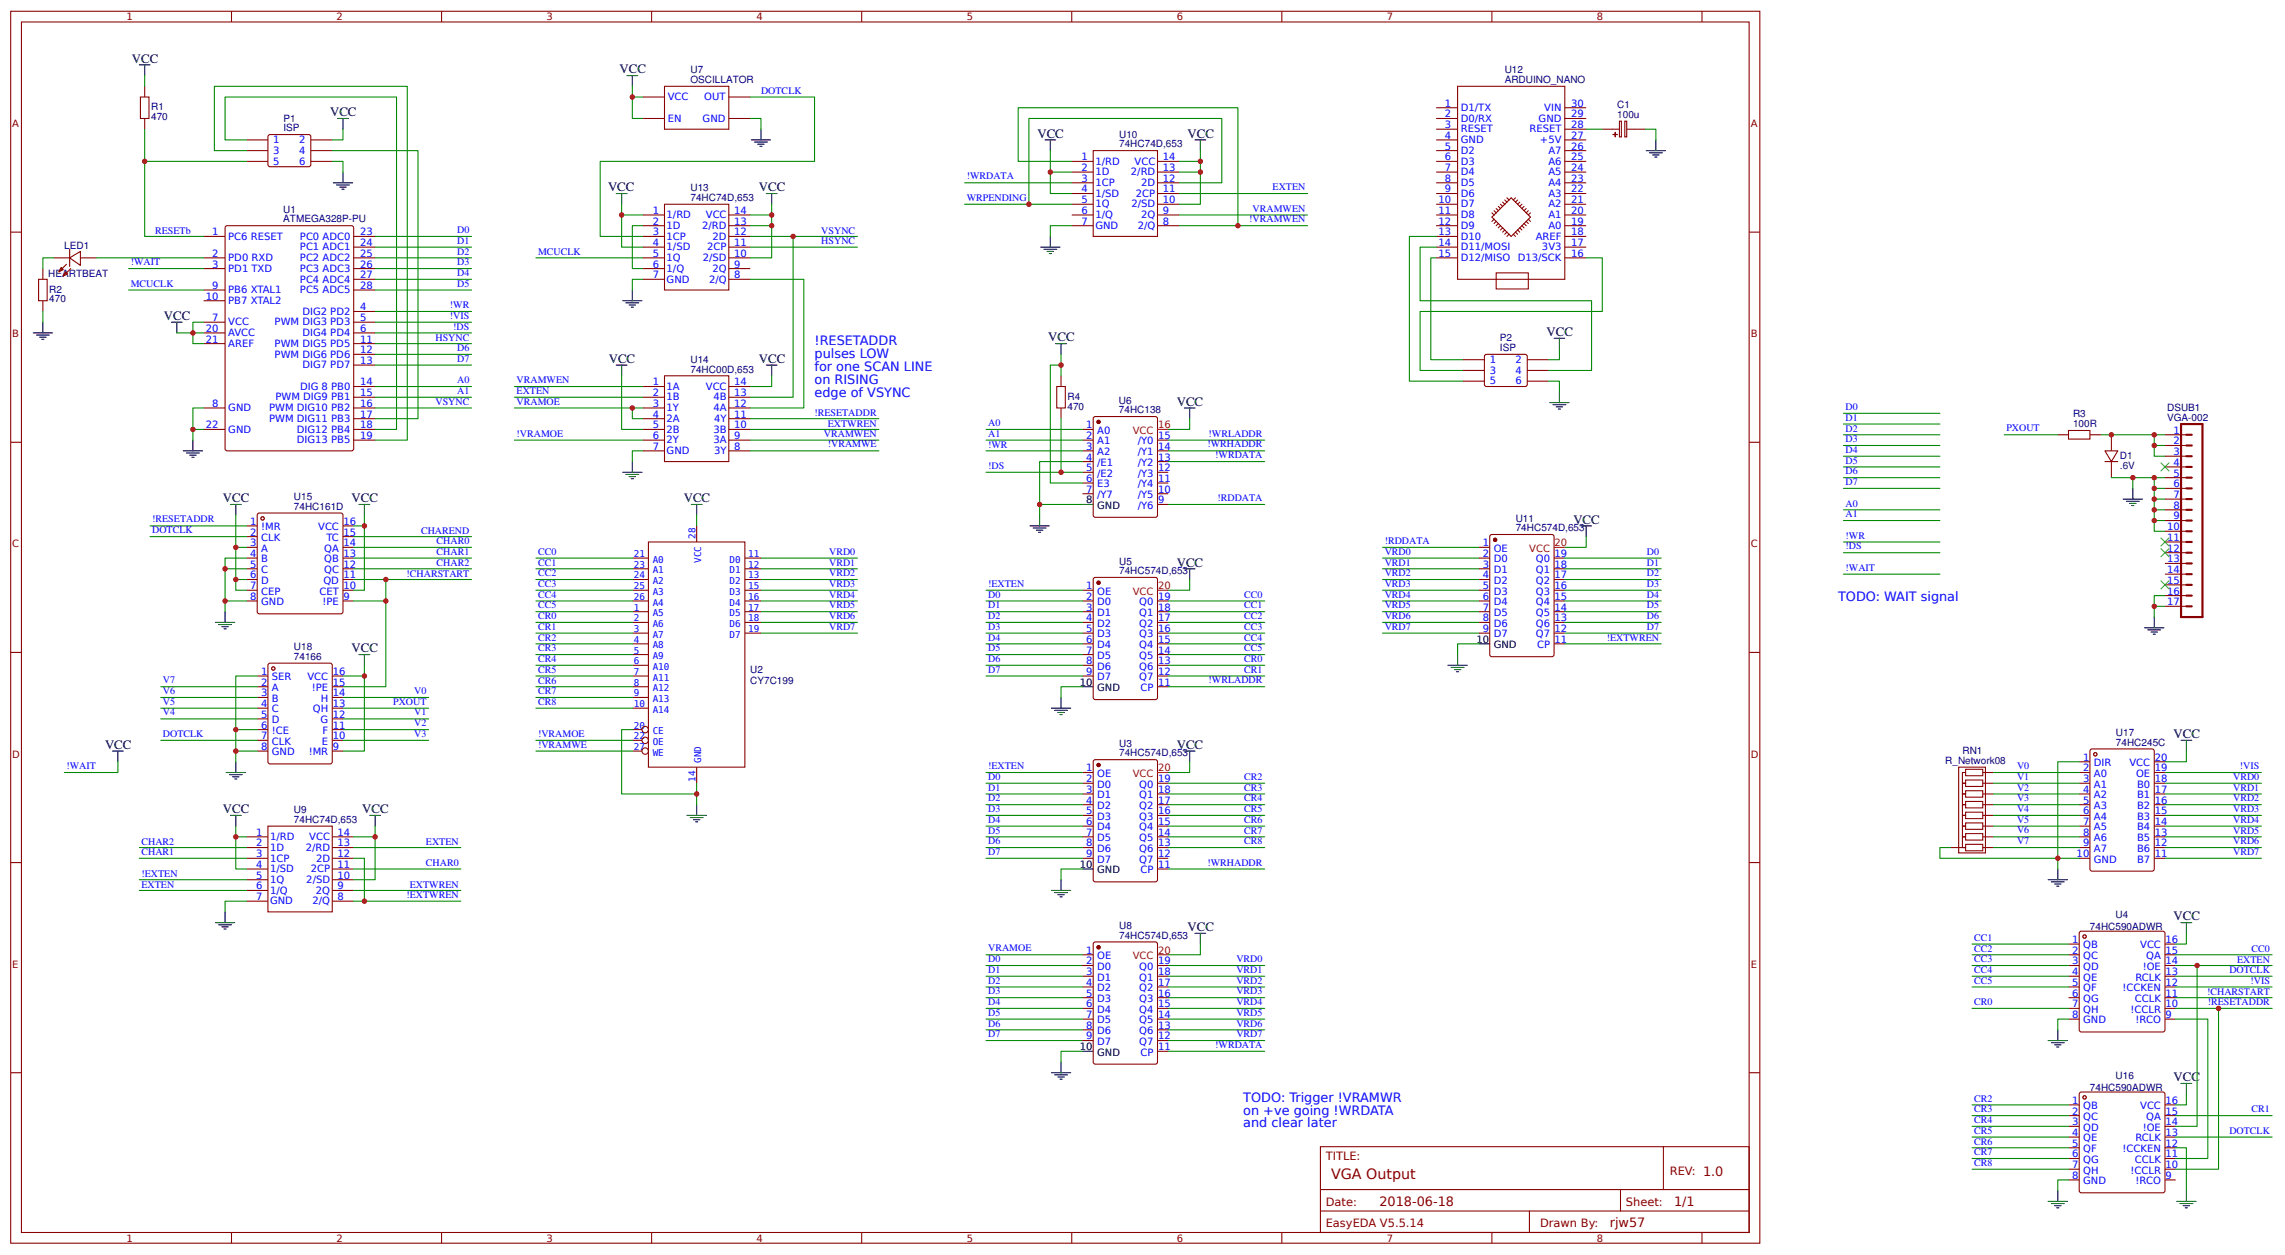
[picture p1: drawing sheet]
<svg xmlns="http://www.w3.org/2000/svg" width="564mm" height="310mm" viewBox="0 0 564 310" stroke-linecap="round" stroke-linejoin="round" font-family="sans-serif">
<defs><g id="words">
<text font-size="3.5" fill="#800" x="328.6" y="290.9">VGA Output</text>
<g font-size="3.2">
<text x="32.5" y="15.5">VCC</text>
<text x="152.9" y="18.1">VCC</text>
<text x="81.5" y="28.7">VCC</text>
<text x="256.1" y="34">VCC</text>
<text x="293.2" y="34">VCC</text>
<text x="150.1" y="47.2">VCC</text>
<text x="187.3" y="47.2">VCC</text>
<text x="40.5" y="79">VCC</text>
<text x="381.8" y="82.9">VCC</text>
<text x="150.3" y="89.6">VCC</text>
<text x="187.3" y="89.6">VCC</text>
<text x="258.8" y="84.3">VCC</text>
<text x="290.5" y="100.1">VCC</text>
<text x="55" y="124">VCC</text>
<text x="86.8" y="124">VCC</text>
<text x="168.8" y="124">VCC</text>
<text x="388.4" y="129.2">VCC</text>
<text x="290.5" y="139.8">VCC</text>
<text x="86.8" y="161">VCC</text>
<text x="25.9" y="184.8">VCC</text>
<text x="290.5" y="184.8">VCC</text>
<text x="536.6" y="182.2">VCC</text>
<text x="55" y="200.7">VCC</text>
<text x="89.4" y="200.7">VCC</text>
<text x="536.6" y="227.1">VCC</text>
<text x="293.2" y="229.8">VCC</text>
<text x="536.6" y="266.8">VCC</text>
</g>
<g font-size="3.2" fill="#00f">
<text x="201.1" y="85.2">!RESETADDR</text>
<text x="201.1" y="88.4">pulses LOW</text>
<text x="201.1" y="91.5">for one SCAN LINE</text>
<text x="201.1" y="94.7">on RISING</text>
<text x="201.1" y="97.9">edge of VSYNC</text>
<text x="453.8" y="148.3">TODO: WAIT signal</text>
<text x="306.9" y="271.9">TODO: Trigger !VRAMWR</text>
<text x="306.9" y="275">on +ve going !WRDATA</text>
<text x="306.9" y="278.2">and clear later</text>
</g>
<g font-size="3.2" fill="#800">
<text x="340.5" y="297.5">2018-06-18</text>
<text x="413.3" y="297.5">1/1</text>
<text x="397.4" y="302.8">rjw57</text>
</g>
<g font-size="2.8" fill="#800">
<text x="327.3" y="286.1">TITLE:</text>
<text x="412.2" y="289.9">REV: 1.0</text>
<text x="327.3" y="297.5">Date:</text>
<text x="401.4" y="297.5">Sheet:</text>
<text x="327.3" y="302.8">EasyEDA V5.5.14</text>
<text x="380.2" y="302.8">Drawn By:</text>
</g>
<g font-size="2.5" fill="#800">
<text x="31.2" y="5">1</text>
<text x="83.1" y="5">2</text>
<text x="134.9" y="5">3</text>
<text x="186.8" y="5">4</text>
<text x="238.7" y="5">5</text>
<text x="290.5" y="5">6</text>
<text x="342.4" y="5">7</text>
<text x="394.2" y="5">8</text>
<text x="3" y="31.4">A</text>
<text x="432.2" y="31.4">A</text>
<text x="3" y="83.2">B</text>
<text x="432.2" y="83.2">B</text>
<text x="3" y="135.1">C</text>
<text x="432.2" y="135.1">C</text>
<text x="3" y="186.9">D</text>
<text x="432.2" y="186.9">D</text>
<text x="3" y="238.8">E</text>
<text x="432.2" y="238.8">E</text>
<text x="31.2" y="306.4">1</text>
<text x="83.1" y="306.4">2</text>
<text x="134.9" y="306.4">3</text>
<text x="186.8" y="306.4">4</text>
<text x="238.7" y="306.4">5</text>
<text x="290.5" y="306.4">6</text>
<text x="342.4" y="306.4">7</text>
<text x="394.2" y="306.4">8</text>
</g>
<g font-size="2.5" fill="#000080">
<text x="170.5" y="20.5">OSCILLATOR</text>
<text x="170.5" y="18.1">U7</text>
<text x="371.5" y="20.5">ARDUINO_NANO</text>
<text x="371.5" y="18.1">U12</text>
<text x="37.3" y="29.7">470</text>
<text x="37.3" y="27.3">R1</text>
<text x="399.3" y="29.1">100u</text>
<text x="399.3" y="26.7">C1</text>
<text x="70" y="32.4">ISP</text>
<text x="70" y="30">P1</text>
<text x="276.3" y="34">U10</text>
<text x="276.3" y="36.4">74HC74D,653</text>
<text x="170.5" y="47.2">U13</text>
<text x="69.9" y="52.5">U1</text>
<text x="170.5" y="49.6">74HC74D,653</text>
<text x="69.9" y="54.9">ATMEGA328P-PU</text>
<text x="15.9" y="61.6">LED1</text>
<text x="11.9" y="68.4">HEARTBEAT</text>
<text x="12.2" y="74.6">470</text>
<text x="12.2" y="72.2">R2</text>
<text x="170.5" y="89.5">U14</text>
<text x="370.3" y="86.7">ISP</text>
<text x="370.3" y="84.3">P2</text>
<text x="170.5" y="91.9">74HC00D,653</text>
<text x="263.5" y="101.1">470</text>
<text x="263.5" y="98.7">R4</text>
<text x="276.2" y="102">74HC138</text>
<text x="276.2" y="99.6">U6</text>
<text x="535" y="101.5">DSUB1</text>
<text x="511.8" y="105.4">100R</text>
<text x="511.8" y="103">R3</text>
<text x="535" y="103.8">VGA-002</text>
<text x="523.3" y="113.2">D1</text>
<text x="523.3" y="115.7">.6V</text>
<text x="72.6" y="125.8">74HC161D</text>
<text x="72.6" y="123.4">U15</text>
<text x="374.2" y="131.1">74HC574D,653</text>
<text x="374.2" y="128.7">U11</text>
<text x="276.3" y="141.7">74HC574D,653</text>
<text x="276.3" y="139.3">U5</text>
<text x="72.6" y="160.4">U18</text>
<text x="72.6" y="162.9">74166</text>
<text x="185.2" y="166.1">U2</text>
<text x="185.2" y="168.7">CY7C199</text>
<text x="276.3" y="184.3">U3</text>
<text x="522.4" y="184">74HC245C</text>
<text x="522.4" y="181.6">U17</text>
<text x="276.3" y="186.7">74HC574D,653</text>
<text x="480.2" y="188.6">R_Network08</text>
<text x="484.5" y="186.1">RN1</text>
<text x="72.6" y="203.1">74HC74D,653</text>
<text x="72.6" y="200.7">U9</text>
<text x="522.3" y="226.6">U4</text>
<text x="276.3" y="231.6">74HC574D,653</text>
<text x="276.3" y="229.3">U8</text>
<text x="515.9" y="229.6">74HC590ADWR</text>
<text x="515.9" y="269.3">74HC590ADWR</text>
<text x="522.3" y="266.3">U16</text>
</g>
<g font-size="2.5" fill="#00f">
<text x="187.9" y="23.3">DOTCLK</text>
<text x="164.8" y="24.7">VCC</text>
<text x="173.9" y="24.7">OUT</text>
<text x="356.7" y="29">2</text>
<text x="356.7" y="26.3">1</text>
<text x="360.6" y="27.4">D1/TX</text>
<text x="381.2" y="27.4">VIN</text>
<text x="387.9" y="26.3">30</text>
<text x="387.9" y="29">29</text>
<text x="67.5" y="35.3">1</text>
<text x="73.8" y="35.3">2</text>
<text x="164.8" y="30">EN</text>
<text x="173.5" y="30">GND</text>
<text x="356.7" y="34.3">4</text>
<text x="356.7" y="31.6">3</text>
<text x="360.6" y="35.3">GND</text>
<text x="360.6" y="32.7">RESET</text>
<text x="360.6" y="30">D0/RX</text>
<text x="377.6" y="32.7">RESET</text>
<text x="379.8" y="30">GND</text>
<text x="380.2" y="35.3">+5V</text>
<text x="387.9" y="31.6">28</text>
<text x="387.9" y="34.3">27</text>
<text x="67.5" y="38">3</text>
<text x="67.5" y="40.6">5</text>
<text x="73.8" y="38">4</text>
<text x="73.8" y="40.6">6</text>
<text x="267" y="39.6">1</text>
<text x="270.4" y="40.6">1/RD</text>
<text x="280.1" y="40.6">VCC</text>
<text x="287.1" y="39.6">14</text>
<text x="356.7" y="39.6">6</text>
<text x="356.7" y="36.9">5</text>
<text x="360.6" y="40.6">D3</text>
<text x="360.6" y="38">D2</text>
<text x="382.2" y="38">A7</text>
<text x="382.2" y="40.6">A6</text>
<text x="387.9" y="36.9">26</text>
<text x="387.9" y="39.6">25</text>
<text x="238.7" y="44.3">!WRDATA</text>
<text x="267" y="42.2">2</text>
<text x="267" y="44.8">3</text>
<text x="267" y="47.5">4</text>
<text x="270.4" y="43.3">1D</text>
<text x="270.4" y="45.9">1CP</text>
<text x="279.2" y="43.3">2/RD</text>
<text x="281.7" y="45.9">2D</text>
<text x="287.1" y="47.5">11</text>
<text x="287.1" y="44.8">12</text>
<text x="287.1" y="42.2">13</text>
<text x="314.2" y="46.9">EXTEN</text>
<text x="356.7" y="47.5">9</text>
<text x="356.7" y="44.8">8</text>
<text x="356.7" y="42.2">7</text>
<text x="360.6" y="45.9">D5</text>
<text x="360.6" y="43.3">D4</text>
<text x="382.2" y="43.3">A5</text>
<text x="382.2" y="45.9">A4</text>
<text x="387.9" y="42.2">24</text>
<text x="387.9" y="44.8">23</text>
<text x="387.9" y="47.5">22</text>
<text x="161.1" y="52.8">1</text>
<text x="164.6" y="53.8">1/RD</text>
<text x="174.2" y="53.8">VCC</text>
<text x="181.2" y="52.8">14</text>
<text x="238.7" y="49.6">WRPENDING</text>
<text x="267" y="50.1">5</text>
<text x="267" y="52.8">6</text>
<text x="270.4" y="48.6">1/SD</text>
<text x="270.4" y="51.2">1Q</text>
<text x="270.4" y="53.8">1/Q</text>
<text x="279.3" y="51.2">2/SD</text>
<text x="280.4" y="48.6">2CP</text>
<text x="281.7" y="53.8">2Q</text>
<text x="287.1" y="52.8">9</text>
<text x="287.1" y="50.1">10</text>
<text x="309.2" y="52.2">VRAMWEN</text>
<text x="355.1" y="52.8">11</text>
<text x="355.1" y="50.1">10</text>
<text x="360.6" y="53.8">D8</text>
<text x="360.6" y="51.2">D7</text>
<text x="360.6" y="48.6">D6</text>
<text x="382.2" y="48.6">A3</text>
<text x="382.2" y="51.2">A2</text>
<text x="382.2" y="53.8">A1</text>
<text x="387.9" y="50.1">21</text>
<text x="387.9" y="52.8">20</text>
<text x="38.3" y="57.7">RESETb</text>
<text x="52.4" y="58.1">1</text>
<text x="56.4" y="59.1">PC6 RESET</text>
<text x="74.1" y="59.1">PC0 ADC0</text>
<text x="88.9" y="58.1">23</text>
<text x="112.9" y="57.5">D0</text>
<text x="161.1" y="55.4">2</text>
<text x="161.1" y="58.1">3</text>
<text x="164.6" y="56.5">1D</text>
<text x="164.6" y="59.1">1CP</text>
<text x="173.4" y="56.5">2/RD</text>
<text x="175.9" y="59.1">2D</text>
<text x="181.2" y="58.1">12</text>
<text x="181.2" y="55.4">13</text>
<text x="202.8" y="57.6">VSYNC</text>
<text x="267" y="55.4">7</text>
<text x="270.4" y="56.5">GND</text>
<text x="280.9" y="56.5">2/Q</text>
<text x="287.1" y="55.4">8</text>
<text x="308.4" y="54.8">!VRAMWEN</text>
<text x="355.1" y="58.1">13</text>
<text x="355.1" y="55.4">12</text>
<text x="360.6" y="59.1">D10</text>
<text x="360.6" y="56.5">D9</text>
<text x="379.1" y="59.1">AREF</text>
<text x="382.2" y="56.5">A0</text>
<text x="387.9" y="55.4">19</text>
<text x="387.9" y="58.1">18</text>
<text x="32.3" y="65.4">!WAIT</text>
<text x="52.4" y="63.4">2</text>
<text x="56.4" y="64.4">PD0 RXD</text>
<text x="74.1" y="61.8">PC1 ADC1</text>
<text x="74.1" y="64.4">PC2 ADC2</text>
<text x="88.9" y="60.7">24</text>
<text x="88.9" y="63.4">25</text>
<text x="112.9" y="60.2">D1</text>
<text x="112.9" y="62.8">D2</text>
<text x="112.9" y="65.5">D3</text>
<text x="132.8" y="63">MCUCLK</text>
<text x="161.1" y="60.7">4</text>
<text x="161.1" y="63.4">5</text>
<text x="164.6" y="61.8">1/SD</text>
<text x="164.6" y="64.4">1Q</text>
<text x="173.5" y="64.4">2/SD</text>
<text x="174.6" y="61.8">2CP</text>
<text x="181.2" y="63.4">10</text>
<text x="181.2" y="60.7">11</text>
<text x="202.8" y="60.3">HSYNC</text>
<text x="355.1" y="60.7">14</text>
<text x="355.1" y="63.4">15</text>
<text x="360.6" y="61.8">D11/MOSI</text>
<text x="360.6" y="64.4">D12/MISO</text>
<text x="374.7" y="64.4">D13/SCK</text>
<text x="380.7" y="61.8">3V3</text>
<text x="387.9" y="60.7">17</text>
<text x="387.9" y="63.4">16</text>
<text x="32.3" y="70.9">MCUCLK</text>
<text x="52.4" y="66">3</text>
<text x="52.4" y="71.3">9</text>
<text x="56.4" y="67.1">PD1 TXD</text>
<text x="74.1" y="67.1">PC3 ADC3</text>
<text x="74.1" y="69.7">PC4 ADC4</text>
<text x="88.9" y="66">26</text>
<text x="88.9" y="68.7">27</text>
<text x="88.9" y="71.3">28</text>
<text x="112.9" y="68.1">D4</text>
<text x="112.9" y="70.8">D5</text>
<text x="161.1" y="66">6</text>
<text x="161.1" y="68.7">7</text>
<text x="164.6" y="67.1">1/Q</text>
<text x="164.6" y="69.7">GND</text>
<text x="175" y="69.7">2/Q</text>
<text x="175.9" y="67.1">2Q</text>
<text x="181.2" y="68.7">8</text>
<text x="181.2" y="66">9</text>
<text x="50.8" y="74">10</text>
<text x="56.4" y="72.4">PB6 XTAL1</text>
<text x="56.4" y="75">PB7 XTAL2</text>
<text x="74.1" y="72.4">PC5 ADC5</text>
<text x="74.7" y="77.7">DIG2 PD2</text>
<text x="88.9" y="76.6">4</text>
<text x="111.1" y="76.1">!WR</text>
<text x="50.8" y="81.9">20</text>
<text x="52.4" y="79.2">7</text>
<text x="56.4" y="80.3">VCC</text>
<text x="56.4" y="82.9">AVCC</text>
<text x="67.8" y="80.3">PWM DIG3 PD3</text>
<text x="74.7" y="82.9">DIG4 PD4</text>
<text x="88.9" y="79.2">5</text>
<text x="88.9" y="81.9">6</text>
<text x="111.1" y="78.7">!VIS</text>
<text x="111.9" y="81.4">!DS</text>
<text x="50.8" y="84.5">21</text>
<text x="56.4" y="85.6">AREF</text>
<text x="67.8" y="85.6">PWM DIG5 PD5</text>
<text x="67.8" y="88.2">PWM DIG6 PD6</text>
<text x="88.9" y="84.5">11</text>
<text x="88.9" y="87.2">12</text>
<text x="88.9" y="89.8">13</text>
<text x="107.5" y="84.1">HSYNC</text>
<text x="112.9" y="86.7">D6</text>
<text x="112.9" y="89.3">D7</text>
<text x="367.8" y="89.6">1</text>
<text x="374.1" y="89.6">2</text>
<text x="74.7" y="90.9">DIG7 PD7</text>
<text x="88.9" y="95.1">14</text>
<text x="112.9" y="94.6">A0</text>
<text x="127.5" y="94.5">VRAMWEN</text>
<text x="161.1" y="95.1">1</text>
<text x="181.2" y="95.1">14</text>
<text x="367.8" y="92.2">3</text>
<text x="367.8" y="94.9">5</text>
<text x="374.1" y="92.2">4</text>
<text x="374.1" y="94.9">6</text>
<text x="52.4" y="100.4">8</text>
<text x="56.4" y="101.5">GND</text>
<text x="66.4" y="101.5">PWM DIG10 PB2</text>
<text x="68" y="98.8">PWM DIG9 PB1</text>
<text x="74.1" y="96.2">DIG 8 PB0</text>
<text x="88.9" y="97.8">15</text>
<text x="88.9" y="100.4">16</text>
<text x="107.5" y="100">VSYNC</text>
<text x="112.9" y="97.2">A1</text>
<text x="127.5" y="97.2">EXTEN</text>
<text x="127.5" y="99.8">VRAMOE</text>
<text x="161.1" y="97.8">2</text>
<text x="161.1" y="100.4">3</text>
<text x="164.6" y="96.2">1A</text>
<text x="164.6" y="98.8">1B</text>
<text x="164.6" y="101.5">1Y</text>
<text x="174.2" y="96.2">VCC</text>
<text x="176.1" y="98.8">4B</text>
<text x="176.1" y="101.5">4A</text>
<text x="181.2" y="100.4">12</text>
<text x="181.2" y="97.8">13</text>
<text x="455.6" y="101.2">D0</text>
<text x="50.8" y="105.7">22</text>
<text x="56.4" y="106.8">GND</text>
<text x="66.4" y="104.1">PWM DIG11 PB3</text>
<text x="73.3" y="106.8">DIG12 PB4</text>
<text x="88.9" y="103.1">17</text>
<text x="88.9" y="105.7">18</text>
<text x="127.5" y="107.8">!VRAMOE</text>
<text x="161.1" y="103.1">4</text>
<text x="161.1" y="105.7">5</text>
<text x="164.6" y="104.1">2A</text>
<text x="164.6" y="106.8">2B</text>
<text x="176.1" y="106.8">3B</text>
<text x="176.3" y="104.1">4Y</text>
<text x="181.2" y="105.7">10</text>
<text x="181.2" y="103.1">11</text>
<text x="201" y="102.7">!RESETADDR</text>
<text x="203.4" y="107.8">VRAMWEN</text>
<text x="204.4" y="105.2">EXTWREN</text>
<text x="243.9" y="105.2">A0</text>
<text x="243.9" y="107.8">A1</text>
<text x="268.2" y="105.7">1</text>
<text x="270.9" y="107">A0</text>
<text x="298.4" y="107.8">!WRLADDR</text>
<text x="455.6" y="103.8">D1</text>
<text x="455.6" y="106.5">D2</text>
<text x="495.3" y="106.4">PXOUT</text>
<text x="536.6" y="107">1</text>
<text x="73.3" y="109.4">DIG13 PB5</text>
<text x="88.9" y="108.3">19</text>
<text x="161.1" y="108.3">6</text>
<text x="161.1" y="111">7</text>
<text x="164.6" y="109.4">2Y</text>
<text x="164.6" y="112.1">GND</text>
<text x="176.1" y="109.4">3A</text>
<text x="176.3" y="112.1">3Y</text>
<text x="181.2" y="111">8</text>
<text x="181.2" y="108.3">9</text>
<text x="204.4" y="110.4">!VRAMWE</text>
<text x="243.9" y="110.5">!WR</text>
<text x="268.2" y="108.3">2</text>
<text x="268.2" y="111">3</text>
<text x="268.2" y="113.6">4</text>
<text x="270.9" y="109.7">A1</text>
<text x="270.9" y="112.3">A2</text>
<text x="280.9" y="112.3">/Y1</text>
<text x="280.9" y="109.7">/Y0</text>
<text x="285.9" y="113.6">13</text>
<text x="285.9" y="111">14</text>
<text x="285.9" y="108.3">15</text>
<text x="298.1" y="110.4">!WRHADDR</text>
<text x="300" y="113.1">!WRDATA</text>
<text x="455.6" y="109.1">D3</text>
<text x="455.6" y="111.8">D4</text>
<text x="536.6" y="109.7">2</text>
<text x="536.6" y="112.3">3</text>
<text x="243.9" y="115.7">!DS</text>
<text x="268.2" y="116.3">5</text>
<text x="268.2" y="118.9">6</text>
<text x="270.9" y="115">/E1</text>
<text x="270.9" y="117.6">/E2</text>
<text x="280.9" y="117.6">/Y3</text>
<text x="280.9" y="115">/Y2</text>
<text x="285.9" y="118.9">11</text>
<text x="285.9" y="116.3">12</text>
<text x="455.6" y="114.4">D5</text>
<text x="455.6" y="117.1">D6</text>
<text x="455.6" y="119.7">D7</text>
<text x="536.6" y="115">4</text>
<text x="536.6" y="117.6">5</text>
<text x="268.2" y="121.6">7</text>
<text x="270.9" y="120.3">E3</text>
<text x="270.9" y="122.9">/Y7</text>
<text x="280.9" y="125.5">/Y6</text>
<text x="280.9" y="122.9">/Y5</text>
<text x="280.9" y="120.3">/Y4</text>
<text x="285.9" y="124.2">9</text>
<text x="285.9" y="121.6">10</text>
<text x="300.6" y="123.6">!RDDATA</text>
<text x="455.6" y="125">A0</text>
<text x="536.6" y="120.3">6</text>
<text x="536.6" y="122.9">7</text>
<text x="536.6" y="125.5">8</text>
<text x="37.6" y="128.9">!RESETADDR</text>
<text x="37.6" y="131.6">DOTCLK</text>
<text x="61.8" y="129.5">1</text>
<text x="64.5" y="130.8">!MR</text>
<text x="78.5" y="130.8">VCC</text>
<text x="84.8" y="129.5">16</text>
<text x="103.9" y="131.7">CHAREND</text>
<text x="455.6" y="127.7">A1</text>
<text x="535" y="130.8">10</text>
<text x="536.6" y="128.2">9</text>
<text x="61.8" y="132.2">2</text>
<text x="61.8" y="134.8">3</text>
<text x="61.8" y="137.5">4</text>
<text x="64.5" y="133.5">CLK</text>
<text x="64.5" y="136.1">A</text>
<text x="80.1" y="136.1">QA</text>
<text x="80.6" y="133.5">TC</text>
<text x="84.8" y="137.5">13</text>
<text x="84.8" y="134.8">14</text>
<text x="84.8" y="132.2">15</text>
<text x="107.8" y="137">CHAR1</text>
<text x="107.8" y="134.4">CHAR0</text>
<text x="132.8" y="136.9">CC0</text>
<text x="204.7" y="136.9">VRD0</text>
<text x="341.8" y="134.2">!RDDATA</text>
<text x="341.8" y="136.9">VRD0</text>
<text x="366.1" y="134.8">1</text>
<text x="366.1" y="137.5">2</text>
<text x="368.7" y="136.1">OE</text>
<text x="383.8" y="137.5">19</text>
<text x="406.6" y="136.9">D0</text>
<text x="455.6" y="133">!WR</text>
<text x="455.6" y="135.6">!DS</text>
<text x="535" y="133.5">11</text>
<text x="535" y="136.1">12</text>
<text x="61.8" y="140.1">5</text>
<text x="61.8" y="142.7">6</text>
<text x="64.5" y="138.8">B</text>
<text x="64.5" y="141.4">C</text>
<text x="80" y="141.4">QC</text>
<text x="80.1" y="138.8">QB</text>
<text x="84.8" y="142.7">11</text>
<text x="84.8" y="140.1">12</text>
<text x="100.4" y="142.3">!CHARSTART</text>
<text x="107.8" y="139.6">CHAR2</text>
<text x="132.8" y="139.6">CC1</text>
<text x="132.8" y="142.2">CC2</text>
<text x="204.7" y="139.6">VRD1</text>
<text x="204.7" y="142.2">VRD2</text>
<text x="341.8" y="139.6">VRD1</text>
<text x="341.8" y="142.2">VRD2</text>
<text x="366.1" y="140.1">3</text>
<text x="366.1" y="142.7">4</text>
<text x="368.7" y="138.8">D0</text>
<text x="368.7" y="141.4">D1</text>
<text x="379.2" y="141.4">Q1</text>
<text x="379.2" y="138.8">Q0</text>
<text x="383.8" y="142.7">17</text>
<text x="383.8" y="140.1">18</text>
<text x="406.6" y="139.6">D1</text>
<text x="406.6" y="142.2">D2</text>
<text x="455.6" y="140.9">!WAIT</text>
<text x="535" y="138.8">13</text>
<text x="535" y="141.4">14</text>
<text x="61.8" y="145.4">7</text>
<text x="61.8" y="148">8</text>
<text x="64.5" y="144.1">D</text>
<text x="64.5" y="146.7">CEP</text>
<text x="64.5" y="149.4">GND</text>
<text x="78.9" y="146.7">CET</text>
<text x="79.6" y="149.4">!PE</text>
<text x="79.8" y="144.1">QD</text>
<text x="84.8" y="148">9</text>
<text x="84.8" y="145.4">10</text>
<text x="132.8" y="144.9">CC3</text>
<text x="132.8" y="147.5">CC4</text>
<text x="204.7" y="144.9">VRD3</text>
<text x="204.7" y="147.5">VRD4</text>
<text x="243.9" y="144.8">!EXTEN</text>
<text x="243.9" y="147.5">D0</text>
<text x="268.2" y="145.4">1</text>
<text x="268.2" y="148">2</text>
<text x="270.9" y="146.7">OE</text>
<text x="270.9" y="149.4">D0</text>
<text x="281.3" y="149.4">Q0</text>
<text x="285.9" y="148">19</text>
<text x="307.1" y="147.5">CC0</text>
<text x="341.8" y="144.9">VRD3</text>
<text x="341.8" y="147.5">VRD4</text>
<text x="366.1" y="145.4">5</text>
<text x="366.1" y="148">6</text>
<text x="368.7" y="144.1">D2</text>
<text x="368.7" y="146.7">D3</text>
<text x="368.7" y="149.4">D4</text>
<text x="379.2" y="149.4">Q4</text>
<text x="379.2" y="146.7">Q3</text>
<text x="379.2" y="144.1">Q2</text>
<text x="383.8" y="148">15</text>
<text x="383.8" y="145.4">16</text>
<text x="406.6" y="144.9">D3</text>
<text x="406.6" y="147.5">D4</text>
<text x="535" y="144.1">15</text>
<text x="535" y="146.7">16</text>
<text x="535" y="149.4">17</text>
<text x="132.8" y="150.2">CC5</text>
<text x="132.8" y="152.8">CR0</text>
<text x="132.8" y="155.4">CR1</text>
<text x="204.7" y="150.2">VRD5</text>
<text x="204.7" y="152.8">VRD6</text>
<text x="204.7" y="155.4">VRD7</text>
<text x="243.9" y="150.2">D1</text>
<text x="243.9" y="152.8">D2</text>
<text x="243.9" y="155.4">D3</text>
<text x="268.2" y="150.7">3</text>
<text x="268.2" y="153.3">4</text>
<text x="268.2" y="156">5</text>
<text x="270.9" y="152">D1</text>
<text x="270.9" y="154.6">D2</text>
<text x="281.3" y="154.6">Q2</text>
<text x="281.3" y="152">Q1</text>
<text x="285.9" y="156">16</text>
<text x="285.9" y="153.3">17</text>
<text x="285.9" y="150.7">18</text>
<text x="307.1" y="150.2">CC1</text>
<text x="307.1" y="152.8">CC2</text>
<text x="307.1" y="155.4">CC3</text>
<text x="341.8" y="150.2">VRD5</text>
<text x="341.8" y="152.8">VRD6</text>
<text x="341.8" y="155.4">VRD7</text>
<text x="366.1" y="150.7">7</text>
<text x="366.1" y="153.3">8</text>
<text x="366.1" y="156">9</text>
<text x="368.7" y="152">D5</text>
<text x="368.7" y="154.6">D6</text>
<text x="379.2" y="154.6">Q6</text>
<text x="379.2" y="152">Q5</text>
<text x="383.8" y="156">12</text>
<text x="383.8" y="153.3">13</text>
<text x="383.8" y="150.7">14</text>
<text x="406.6" y="150.2">D5</text>
<text x="406.6" y="152.8">D6</text>
<text x="406.6" y="155.4">D7</text>
<text x="132.8" y="158.1">CR2</text>
<text x="132.8" y="160.7">CR3</text>
<text x="243.9" y="158.1">D4</text>
<text x="243.9" y="160.7">D5</text>
<text x="268.2" y="158.6">6</text>
<text x="268.2" y="161.3">7</text>
<text x="270.9" y="157.3">D3</text>
<text x="270.9" y="159.9">D4</text>
<text x="281.3" y="159.9">Q4</text>
<text x="281.3" y="157.3">Q3</text>
<text x="285.9" y="161.3">14</text>
<text x="285.9" y="158.6">15</text>
<text x="307.1" y="158.1">CC4</text>
<text x="307.1" y="160.7">CC5</text>
<text x="368.7" y="157.3">D7</text>
<text x="379.2" y="157.3">Q7</text>
<text x="379.4" y="159.9">CP</text>
<text x="383.8" y="158.6">11</text>
<text x="396.7" y="158.2">!EXTWREN</text>
<text x="64.4" y="166.6">1</text>
<text x="67.1" y="167.9">SER</text>
<text x="75.9" y="167.9">VCC</text>
<text x="82.2" y="166.6">16</text>
<text x="132.8" y="163.4">CR4</text>
<text x="132.8" y="166">CR5</text>
<text x="243.9" y="163.4">D6</text>
<text x="243.9" y="166">D7</text>
<text x="268.2" y="163.9">8</text>
<text x="268.2" y="166.6">9</text>
<text x="270.9" y="162.6">D5</text>
<text x="270.9" y="165.2">D6</text>
<text x="270.9" y="167.9">D7</text>
<text x="281.3" y="167.9">Q7</text>
<text x="281.3" y="165.2">Q6</text>
<text x="281.3" y="162.6">Q5</text>
<text x="285.9" y="166.6">12</text>
<text x="285.9" y="163.9">13</text>
<text x="307.1" y="166">CR1</text>
<text x="307.1" y="163.4">CR0</text>
<text x="40.2" y="173.9">V5</text>
<text x="40.2" y="171.3">V6</text>
<text x="40.2" y="168.6">V7</text>
<text x="64.4" y="169.2">2</text>
<text x="64.4" y="171.8">3</text>
<text x="67.1" y="170.5">A</text>
<text x="67.1" y="173.2">B</text>
<text x="77" y="170.5">!PE</text>
<text x="79.2" y="173.2">H</text>
<text x="82.2" y="171.8">14</text>
<text x="82.2" y="169.2">15</text>
<text x="97.1" y="173.9">PXOUT</text>
<text x="102.3" y="171.3">V0</text>
<text x="132.8" y="168.7">CR6</text>
<text x="132.8" y="171.3">CR7</text>
<text x="132.8" y="174">CR8</text>
<text x="281.6" y="170.5">CP</text>
<text x="285.9" y="169.2">11</text>
<text x="298.4" y="168.6">!WRLADDR</text>
<text x="40.2" y="176.6">V4</text>
<text x="64.4" y="174.5">4</text>
<text x="64.4" y="177.1">5</text>
<text x="64.4" y="179.8">6</text>
<text x="67.1" y="175.8">C</text>
<text x="67.1" y="178.5">D</text>
<text x="77.2" y="175.8">QH</text>
<text x="79.1" y="178.5">G</text>
<text x="82.2" y="179.8">11</text>
<text x="82.2" y="177.1">12</text>
<text x="82.2" y="174.5">13</text>
<text x="102.3" y="176.6">V1</text>
<text x="102.3" y="179.2">V2</text>
<text x="40.2" y="181.8">DOTCLK</text>
<text x="64.4" y="182.4">7</text>
<text x="64.4" y="185.1">8</text>
<text x="67.1" y="181.1">!CE</text>
<text x="67.1" y="183.8">CLK</text>
<text x="79.5" y="183.8">E</text>
<text x="79.6" y="181.1">F</text>
<text x="82.2" y="185.1">9</text>
<text x="82.2" y="182.4">10</text>
<text x="102.3" y="181.8">V3</text>
<text x="132.8" y="181.8">!VRAMOE</text>
<text x="132.8" y="184.5">!VRAMWE</text>
<text x="16.4" y="189.8">!WAIT</text>
<text x="67.1" y="186.4">GND</text>
<text x="76.2" y="186.4">!MR</text>
<text x="243.9" y="189.8">!EXTEN</text>
<text x="268.2" y="190.4">1</text>
<text x="270.9" y="191.7">OE</text>
<text x="497.9" y="189.8">V0</text>
<text x="514.2" y="187.7">1</text>
<text x="514.2" y="190.4">2</text>
<text x="516.9" y="189">DIR</text>
<text x="516.9" y="191.7">A0</text>
<text x="525.7" y="189">VCC</text>
<text x="527.3" y="191.7">OE</text>
<text x="531.9" y="187.7">20</text>
<text x="531.9" y="190.4">19</text>
<text x="552.9" y="189.8">!VIS</text>
<text x="243.9" y="192.5">D0</text>
<text x="243.9" y="195.1">D1</text>
<text x="243.9" y="197.8">D2</text>
<text x="268.2" y="193">2</text>
<text x="268.2" y="195.7">3</text>
<text x="270.9" y="194.3">D0</text>
<text x="270.9" y="197">D1</text>
<text x="281.3" y="197">Q1</text>
<text x="281.3" y="194.3">Q0</text>
<text x="285.9" y="195.7">18</text>
<text x="285.9" y="193">19</text>
<text x="307.1" y="192.5">CR2</text>
<text x="307.1" y="195.1">CR3</text>
<text x="307.1" y="197.8">CR4</text>
<text x="497.9" y="192.4">V1</text>
<text x="497.9" y="195.1">V2</text>
<text x="497.9" y="197.7">V3</text>
<text x="514.2" y="193">3</text>
<text x="514.2" y="195.7">4</text>
<text x="516.9" y="194.3">A1</text>
<text x="516.9" y="197">A2</text>
<text x="527.6" y="197">B1</text>
<text x="527.6" y="194.3">B0</text>
<text x="531.9" y="195.7">17</text>
<text x="531.9" y="193">18</text>
<text x="551.3" y="195.1">VRD1</text>
<text x="551.3" y="197.8">VRD2</text>
<text x="551.3" y="192.5">VRD0</text>
<text x="243.9" y="200.4">D3</text>
<text x="243.9" y="203.1">D4</text>
<text x="268.2" y="198.3">4</text>
<text x="268.2" y="201">5</text>
<text x="268.2" y="203.6">6</text>
<text x="270.9" y="199.6">D2</text>
<text x="270.9" y="202.3">D3</text>
<text x="281.3" y="202.3">Q3</text>
<text x="281.3" y="199.6">Q2</text>
<text x="285.9" y="203.6">15</text>
<text x="285.9" y="201">16</text>
<text x="285.9" y="198.3">17</text>
<text x="307.1" y="200.4">CR5</text>
<text x="307.1" y="203.1">CR6</text>
<text x="497.9" y="200.4">V4</text>
<text x="497.9" y="203">V5</text>
<text x="514.2" y="198.3">5</text>
<text x="514.2" y="201">6</text>
<text x="514.2" y="203.6">7</text>
<text x="516.9" y="199.6">A3</text>
<text x="516.9" y="202.3">A4</text>
<text x="527.6" y="202.3">B3</text>
<text x="527.6" y="199.6">B2</text>
<text x="531.9" y="203.6">14</text>
<text x="531.9" y="201">15</text>
<text x="531.9" y="198.3">16</text>
<text x="551.3" y="200.4">VRD3</text>
<text x="551.3" y="203.1">VRD4</text>
<text x="34.9" y="208.4">CHAR2</text>
<text x="63.3" y="206.2">1</text>
<text x="63.3" y="208.9">2</text>
<text x="66.7" y="207.3">1/RD</text>
<text x="66.7" y="209.9">1D</text>
<text x="75.5" y="209.9">2/RD</text>
<text x="76.4" y="207.3">VCC</text>
<text x="83.3" y="208.9">13</text>
<text x="83.3" y="206.2">14</text>
<text x="105.1" y="208.4">EXTEN</text>
<text x="243.9" y="205.7">D5</text>
<text x="243.9" y="208.4">D6</text>
<text x="268.2" y="206.2">7</text>
<text x="268.2" y="208.9">8</text>
<text x="270.9" y="204.9">D4</text>
<text x="270.9" y="207.6">D5</text>
<text x="281.3" y="207.6">Q5</text>
<text x="281.3" y="204.9">Q4</text>
<text x="285.9" y="208.9">13</text>
<text x="285.9" y="206.2">14</text>
<text x="307.1" y="205.7">CR7</text>
<text x="307.1" y="208.4">CR8</text>
<text x="497.9" y="205.7">V6</text>
<text x="497.9" y="208.3">V7</text>
<text x="514.2" y="206.2">8</text>
<text x="514.2" y="208.9">9</text>
<text x="516.9" y="204.9">A5</text>
<text x="516.9" y="207.6">A6</text>
<text x="527.6" y="207.6">B5</text>
<text x="527.6" y="204.9">B4</text>
<text x="531.9" y="208.9">12</text>
<text x="531.9" y="206.2">13</text>
<text x="551.3" y="205.7">VRD5</text>
<text x="551.3" y="208.4">VRD6</text>
<text x="34.9" y="211.1">CHAR1</text>
<text x="63.3" y="211.5">3</text>
<text x="63.3" y="214.2">4</text>
<text x="66.7" y="212.6">1CP</text>
<text x="66.7" y="215.2">1/SD</text>
<text x="76.7" y="215.2">2CP</text>
<text x="78" y="212.6">2D</text>
<text x="83.3" y="214.2">11</text>
<text x="83.3" y="211.5">12</text>
<text x="105.1" y="213.7">CHAR0</text>
<text x="243.9" y="211">D7</text>
<text x="268.2" y="211.5">9</text>
<text x="270.9" y="210.2">D6</text>
<text x="270.9" y="212.9">D7</text>
<text x="281.3" y="212.9">Q7</text>
<text x="281.3" y="210.2">Q6</text>
<text x="281.6" y="215.5">CP</text>
<text x="285.9" y="214.2">11</text>
<text x="285.9" y="211.5">12</text>
<text x="298.1" y="213.6">!WRHADDR</text>
<text x="512.7" y="211.5">10</text>
<text x="516.9" y="210.2">A7</text>
<text x="516.9" y="212.9">GND</text>
<text x="527.6" y="212.9">B7</text>
<text x="527.6" y="210.2">B6</text>
<text x="531.9" y="211.5">11</text>
<text x="551.3" y="211">VRD7</text>
<text x="34.9" y="216.4">!EXTEN</text>
<text x="34.9" y="219">EXTEN</text>
<text x="63.3" y="216.8">5</text>
<text x="63.3" y="219.5">6</text>
<text x="66.7" y="217.9">1Q</text>
<text x="66.7" y="220.5">1/Q</text>
<text x="75.6" y="217.9">2/SD</text>
<text x="78" y="220.5">2Q</text>
<text x="83.3" y="219.5">9</text>
<text x="83.3" y="216.8">10</text>
<text x="100.3" y="221.7">!EXTWREN</text>
<text x="101.2" y="219">EXTWREN</text>
<text x="63.3" y="222.1">7</text>
<text x="66.7" y="223.2">GND</text>
<text x="77.1" y="223.2">2/Q</text>
<text x="83.3" y="222.1">8</text>
<text x="487.4" y="232.2">CC1</text>
<text x="511.6" y="232.7">1</text>
<text x="534.6" y="232.7">16</text>
<text x="243.9" y="237.5">D0</text>
<text x="243.9" y="234.8">VRAMOE</text>
<text x="268.2" y="235.3">1</text>
<text x="268.2" y="238">2</text>
<text x="270.9" y="236.7">OE</text>
<text x="270.9" y="239.3">D0</text>
<text x="281.3" y="239.3">Q0</text>
<text x="285.9" y="238">19</text>
<text x="305.2" y="237.5">VRD0</text>
<text x="487.4" y="234.8">CC2</text>
<text x="487.4" y="237.5">CC3</text>
<text x="511.6" y="235.3">2</text>
<text x="511.6" y="238">3</text>
<text x="514.3" y="234">QB</text>
<text x="514.3" y="236.7">QC</text>
<text x="514.3" y="239.3">QD</text>
<text x="528.3" y="234">VCC</text>
<text x="529" y="239.3">!OE</text>
<text x="529.8" y="236.7">QA</text>
<text x="534.6" y="238">14</text>
<text x="534.6" y="235.3">15</text>
<text x="552.3" y="237.5">EXTEN</text>
<text x="555.9" y="234.8">CC0</text>
<text x="243.9" y="240.1">D1</text>
<text x="243.9" y="242.8">D2</text>
<text x="243.9" y="245.4">D3</text>
<text x="268.2" y="240.6">3</text>
<text x="268.2" y="243.3">4</text>
<text x="268.2" y="245.9">5</text>
<text x="270.9" y="242">D1</text>
<text x="270.9" y="244.6">D2</text>
<text x="281.3" y="244.6">Q2</text>
<text x="281.3" y="242">Q1</text>
<text x="285.9" y="245.9">16</text>
<text x="285.9" y="243.3">17</text>
<text x="285.9" y="240.6">18</text>
<text x="305.2" y="240.1">VRD1</text>
<text x="305.2" y="242.8">VRD2</text>
<text x="305.2" y="245.4">VRD3</text>
<text x="487.4" y="240.1">CC4</text>
<text x="487.4" y="242.8">CC5</text>
<text x="511.6" y="240.6">4</text>
<text x="511.6" y="243.3">5</text>
<text x="511.6" y="245.9">6</text>
<text x="514.3" y="242">QE</text>
<text x="514.3" y="244.6">QF</text>
<text x="524" y="244.6">!CCKEN</text>
<text x="527.2" y="242">RCLK</text>
<text x="534.6" y="245.9">11</text>
<text x="534.6" y="243.3">12</text>
<text x="534.6" y="240.6">13</text>
<text x="544.9" y="245.5">!CHARSTART</text>
<text x="550.4" y="240.1">DOTCLK</text>
<text x="555.6" y="242.7">!VIS</text>
<text x="243.9" y="248">D4</text>
<text x="243.9" y="250.7">D5</text>
<text x="268.2" y="248.6">6</text>
<text x="268.2" y="251.2">7</text>
<text x="270.9" y="247.3">D3</text>
<text x="270.9" y="249.9">D4</text>
<text x="281.3" y="249.9">Q4</text>
<text x="281.3" y="247.3">Q3</text>
<text x="285.9" y="251.2">14</text>
<text x="285.9" y="248.6">15</text>
<text x="305.2" y="248">VRD4</text>
<text x="305.2" y="250.7">VRD5</text>
<text x="487.4" y="248">CR0</text>
<text x="511.6" y="248.6">7</text>
<text x="511.6" y="251.2">8</text>
<text x="514.3" y="247.3">QG</text>
<text x="514.3" y="249.9">QH</text>
<text x="525.9" y="249.9">!CCLR</text>
<text x="527" y="247.3">CCLK</text>
<text x="534.6" y="251.2">9</text>
<text x="534.6" y="248.6">10</text>
<text x="545" y="248">!RESETADDR</text>
<text x="243.9" y="253.3">D6</text>
<text x="243.9" y="256">D7</text>
<text x="268.2" y="253.9">8</text>
<text x="268.2" y="256.5">9</text>
<text x="270.9" y="252.5">D5</text>
<text x="270.9" y="255.2">D6</text>
<text x="270.9" y="257.8">D7</text>
<text x="281.3" y="257.8">Q7</text>
<text x="281.3" y="255.2">Q6</text>
<text x="281.3" y="252.5">Q5</text>
<text x="285.9" y="256.5">12</text>
<text x="285.9" y="253.9">13</text>
<text x="305.2" y="253.3">VRD6</text>
<text x="305.2" y="256">VRD7</text>
<text x="514.3" y="252.5">GND</text>
<text x="527.2" y="252.5">!RCO</text>
<text x="281.6" y="260.5">CP</text>
<text x="285.9" y="259.2">11</text>
<text x="300" y="258.6">!WRDATA</text>
<text x="487.4" y="271.9">CR2</text>
<text x="487.4" y="274.5">CR3</text>
<text x="511.6" y="272.4">1</text>
<text x="511.6" y="275">2</text>
<text x="514.3" y="273.7">QB</text>
<text x="528.3" y="273.7">VCC</text>
<text x="534.6" y="272.4">16</text>
<text x="534.6" y="275">15</text>
<text x="555.9" y="274.5">CR1</text>
<text x="487.4" y="277.2">CR4</text>
<text x="487.4" y="279.8">CR5</text>
<text x="511.6" y="277.7">3</text>
<text x="511.6" y="280.3">4</text>
<text x="514.3" y="276.4">QC</text>
<text x="514.3" y="279">QD</text>
<text x="514.3" y="281.6">QE</text>
<text x="527.2" y="281.6">RCLK</text>
<text x="529" y="279">!OE</text>
<text x="529.8" y="276.4">QA</text>
<text x="534.6" y="277.7">14</text>
<text x="534.6" y="280.3">13</text>
<text x="550.4" y="279.7">DOTCLK</text>
<text x="487.4" y="282.4">CR6</text>
<text x="487.4" y="285.1">CR7</text>
<text x="487.4" y="287.7">CR8</text>
<text x="511.6" y="283">5</text>
<text x="511.6" y="285.6">6</text>
<text x="514.3" y="284.3">QF</text>
<text x="514.3" y="286.9">QG</text>
<text x="524" y="284.3">!CCKEN</text>
<text x="527" y="286.9">CCLK</text>
<text x="534.6" y="285.6">11</text>
<text x="534.6" y="283">12</text>
<text x="511.6" y="288.3">7</text>
<text x="511.6" y="290.9">8</text>
<text x="514.3" y="289.6">QH</text>
<text x="514.3" y="292.2">GND</text>
<text x="525.9" y="289.6">!CCLR</text>
<text x="527.2" y="292.2">!RCO</text>
<text x="534.6" y="290.9">9</text>
<text x="534.6" y="288.3">10</text>
</g>
<g font-size="2.5" fill="#f00">
<text x="279.6" y="107">VCC</text>
<text x="285.9" y="105.7">16</text>
<text x="377.5" y="136.1">VCC</text>
<text x="383.8" y="134.8">20</text>
<text x="279.6" y="146.7">VCC</text>
<text x="285.9" y="145.4">20</text>
<text x="279.6" y="191.7">VCC</text>
<text x="285.9" y="190.4">20</text>
<text x="279.6" y="236.7">VCC</text>
<text x="285.9" y="235.3">20</text>
</g>
<g font-size="2.5">
<text x="268.2" y="124.2">8</text>
<text x="270.9" y="125.5">GND</text>
<text x="364.5" y="158.6">10</text>
<text x="368.7" y="159.9">GND</text>
<text x="266.6" y="169.2">10</text>
<text x="270.9" y="170.5">GND</text>
<text x="266.6" y="214.2">10</text>
<text x="270.9" y="215.5">GND</text>
<text x="266.6" y="259.2">10</text>
<text x="270.9" y="260.5">GND</text>
</g>
<g font-size="2.3" fill="#00f">
<text x="156.5" y="137.5">21</text>
<text x="171.7" y="132.9" transform="rotate(-90 171.7 132.9)">28</text>
<text x="184.7" y="137.5">11</text>
<text x="156.5" y="140.1">23</text>
<text x="156.5" y="142.7">24</text>
<text x="161.1" y="138.8">A0</text>
<text x="161.1" y="141.5">A1</text>
<text x="173.1" y="138.9" transform="rotate(-90 173.1 138.9)">VCC</text>
<text x="180.1" y="138.8">D0</text>
<text x="180.1" y="141.5">D1</text>
<text x="184.7" y="140.1">12</text>
<text x="184.7" y="142.7">13</text>
<text x="156.5" y="145.4">25</text>
<text x="156.5" y="148">26</text>
<text x="161.1" y="144.1">A2</text>
<text x="161.1" y="146.8">A3</text>
<text x="161.1" y="149.4">A4</text>
<text x="180.1" y="144.1">D2</text>
<text x="180.1" y="146.8">D3</text>
<text x="180.1" y="149.4">D4</text>
<text x="184.7" y="145.4">15</text>
<text x="184.7" y="148">16</text>
<text x="156.5" y="150.7">1</text>
<text x="156.5" y="153.3">2</text>
<text x="156.5" y="156">3</text>
<text x="161.1" y="152.1">A5</text>
<text x="161.1" y="154.7">A6</text>
<text x="180.1" y="152.1">D5</text>
<text x="180.1" y="154.7">D6</text>
<text x="184.7" y="150.7">17</text>
<text x="184.7" y="153.3">18</text>
<text x="184.7" y="156">19</text>
<text x="156.5" y="158.6">4</text>
<text x="156.5" y="161.3">5</text>
<text x="161.1" y="157.4">A7</text>
<text x="161.1" y="160">A8</text>
<text x="180.1" y="157.4">D7</text>
<text x="156.5" y="163.9">6</text>
<text x="156.5" y="166.6">7</text>
<text x="161.1" y="162.7">A9</text>
<text x="161.1" y="165.3">A10</text>
<text x="161.1" y="167.9">A11</text>
<text x="156.5" y="169.2">8</text>
<text x="156.5" y="171.8">9</text>
<text x="161.1" y="170.6">A12</text>
<text x="161.1" y="173.2">A13</text>
<text x="156.5" y="174.5">10</text>
<text x="156.5" y="179.8">20</text>
<text x="161.1" y="175.9">A14</text>
<text x="156.5" y="182.4">22</text>
<text x="156.5" y="185.1">27</text>
<text x="161.1" y="181.2">CE</text>
<text x="161.1" y="183.8">OE</text>
<text x="161.1" y="186.5">WE</text>
<text x="173.1" y="188.3" transform="rotate(-90 173.1 188.3)">GND</text>
<text x="171.7" y="192.9" transform="rotate(-90 171.7 192.9)">14</text>
</g>
</g></defs>
<g fill="none" stroke="#800" stroke-width=".26">
<path d="M2.6 2.8h431.8v304h-431.8zM5.3 5.4h426.5v298.7h-426.5zM57.1 2.8v2.6M109 2.8v2.6M160.9 2.8v2.6M212.7 2.8v2.6M264.6 2.8v2.6M316.4 2.8v2.6M368.3 2.8v2.6M420.2 2.8v2.6M158.7 29.2h5.3M158.7 23.9h5.3"/>
<path d="M164 21.3h15.9v10.6h-15.9zM179.9 29.2h5.3M179.9 23.9h5.3M354.5 31.9h5.3M354.5 29.2h5.3M354.5 39.8h5.3M354.5 37.2h5.3M354.5 34.5h5.3M354.5 26.6h5.3M359.8 21.3h26.5v47.6h-26.5zM386.3 31.9h5.3M386.3 29.2h5.3"/>
<path d="M386.3 39.8h5.3M386.3 37.2h5.3M386.3 34.5h5.3M386.3 26.6h5.3M398.2 31.9h1.6M401.6 31.9h1.9M2.6 57.3h2.7M354.5 58.3h5.3M354.5 55.7h5.3M354.5 53h5.3M354.5 50.4h5.3M354.5 47.8h5.3"/>
<path d="M354.5 45.1h5.3M354.5 42.5h5.3M368.3 53.6l4.8-4.8 4.7 4.8-4.7 4.7zM368.3 52.5l.5 .5M368.8 52l.6 .5M368.8 54.1l-.5 .5M369.4 51.5l.5 .5M369.4 54.6l-.6 .6M369.9 55.2l-.5 .5M369.9 50.9l.5 .6M370.4 50.4l.5 .5M370.4 55.7l-.5 .5"/>
<path d="M370.9 49.9l.6 .5M370.9 56.2l-.5 .6M371.5 49.3l.5 .6M371.5 56.8l-.6 .5M372 48.8l.5 .5M372 57.3l-.5 .5M372.5 57.8l-.5 .5M373.6 57.8l.5 .5M374.1 57.3l.5 .5M374.1 48.8l-.5 .5M374.6 56.8l.6 .5M374.6 49.3l-.5 .6"/>
<path d="M375.2 56.2l.5 .6M375.2 49.9l-.6 .5M375.7 55.7l.5 .5M375.7 50.4l-.5 .5M376.2 55.2l.6 .5M376.2 50.9l-.5 .6M376.8 54.6l.5 .6M376.8 51.5l-.6 .5M377.3 54.1l.5 .5M377.3 52l-.5 .5M377.8 52.5l-.5 .5M386.3 58.3h5.3"/>
<path d="M386.3 55.7h5.3M386.3 53h5.3M386.3 50.4h5.3M386.3 47.8h5.3M386.3 45.1h5.3M386.3 42.5h5.3M431.8 57.3h2.6M354.5 61h5.3M354.5 63.6h5.3M369.4 67.3h7.9v4h-7.9zM386.3 61h5.3M386.3 63.6h5.3"/>
<path d="M361.2 88.8h5.2M361.2 91.4h5.2M361.2 94.1h5.2M366.7 87.5h10.1l.2 .5v7.1l-.5 .3-9.8-.1-.3-.4v-6.9zM377 88.8h5.3M377 91.4h5.3M377 94.1h5.3M2.6 109.1h2.7M431.8 109.1h2.6M2.6 161h2.7M431.8 161h2.6M2.6 212.9h2.7"/>
<path d="M431.8 212.9h2.6M2.6 264.7h2.7M431.8 264.7h2.6M326 283h105.8v21.1h-105.8zM326 293.6h105.8M326 298.8h105.8M377.6 298.8v5.3M400 293.6v5.2M410.6 283v10.6M57.1 304.1v2.7M109 304.1v2.7M160.9 304.1v2.7"/>
<path d="M212.7 304.1v2.7M264.6 304.1v2.7M316.4 304.1v2.7M368.3 304.1v2.7M420.2 304.1v2.7"/>
</g>
<g fill="none" stroke="#000" stroke-width=".26">
<path d="M154.8 18.7h2.6M156.1 18.7v2.6M185.5 34.5h4.7M186.3 35.1h3.1M187.1 35.6h1.5M187.6 36.1h.5M187.9 31.9v2.6M382.6 99.4h4.7M383.4 99.9h3.2M383.6 83.5h2.7M385 83.5v2.6M385 96.7v2.7"/>
<path d="M384.2 100.4h1.6M384.7 100.9h.5"/>
</g>
<path d="M156.1 21.3v2.6h2.6M156.1 23.9v5.3h2.6M185.2 29.2h2.7v2.7M354.5 58.3h-6.6v35.8h13.3M354.5 63.6h-1.3v25.2h8M354.5 61h-3.9v13.2h42.3v17.2h-10.6M391.6 63.6h4v13.3h-45v14.5h10.6M382.3 94.1h2.7v2.6M385 86.1v2.7h-2.7" fill="none" stroke="#080" stroke-width=".26"/>
<path d="M401.1 29.9h.5v3.9h-.5z" fill="#fff" stroke="#800" stroke-width=".26"/>
<path d="M395.6 31.9h2.6M399.8 29.9h.5v3.9h-.5zM403.5 31.9h2.6" fill="none" stroke="#800" stroke-width=".26"/>
<g fill="#fff" stroke="#800" stroke-width=".26">
<path d="M398.7 32.7l.1 1z"/>
<path d="M398.2 33.2h1.1z"/>
</g>
<path d="M406.4 37.2h4.8M407.2 37.7h3.2M408 38.2h1.6M408.5 38.8h.5M408.8 34.5v2.7" fill="none" stroke="#000" stroke-width=".26"/>
<path d="M391.6 31.9h4M406.1 31.9h2.7v2.6" fill="none" stroke="#080" stroke-width=".26"/>
<path d="M55.6 56l.5-.3h30.7l.4 .3 .1 54.7-.2 .5-31 .1-.5-.3z" fill="#fff" stroke="#800" stroke-width=".26"/>
<g fill="none" stroke="#800" stroke-width=".26">
<path d="M34.7 23.9h2.1v5.3h-2.1zM35.7 21.3v2.6M35.7 29.2v2.7M60.9 34.5h5.2M60.9 37.2h5.2M60.9 39.8h5.2M66.4 33.3h10.1l.2 .4v7.2l-.5 .2h-9.8l-.3-.5v-6.9zM76.7 34.5h5.3M76.7 37.2h5.3M76.7 39.8h5.3M50.3 58.3h5.3M87.3 58.3h5.3"/>
<path d="M50.3 63.6h5.3M50.3 66.3h5.3M50.3 79.5h5.3M50.3 71.6h5.3M50.3 74.2h5.3M87.3 63.6h5.3M87.3 66.3h5.3M87.3 76.9h5.3M87.3 79.5h5.3M87.3 71.6h5.3M87.3 61h5.3M87.3 68.9h5.3"/>
<path d="M50.3 82.2h5.3M50.3 84.8h5.3M87.3 82.2h5.3M87.3 84.8h5.3M87.3 87.4h5.3M87.3 90.1h5.3M87.3 95.4h5.3M87.3 98h5.3M50.3 100.7h5.3M50.3 106h5.3M87.3 100.7h5.3M87.3 103.3h5.3"/>
<path d="M87.3 106h5.3M87.3 108.6h5.3"/>
</g>
<g fill="none" stroke="#000" stroke-width=".26">
<path d="M34.4 16h2.6M35.7 16v2.7M83.3 29.2h2.7M84.7 29.2v2.7M82.3 45.1h4.7M83.1 45.6h3.2M83.9 46.2h1.6M84.4 46.7h.5M84.7 42.5v2.6M42.3 79.5h2.7M43.7 79.5v2.7M45.2 111.3h4.8"/>
<path d="M46 111.8h3.2M46.8 112.3h1.6M47.4 112.8h.5M47.6 108.6v2.7"/>
</g>
<g fill="none" stroke="#080" stroke-width=".26">
<path d="M35.7 18.7v2.6M35.7 31.9v7.9M60.9 39.8h-25.2v18.5h14.6M60.9 37.2h-8v-15.9h47.6v87.3h-7.9M60.9 34.5h-5.3v-10.6h42.3v82.1h-5.3M82 39.8h2.7v2.7M82 37.2h21.2v66.1h-10.6M84.7 31.9v2.6h-2.7M31.7 71.6h18.6M50.3 79.5h-2.7v5.3h2.7M92.6 79.5h23.8M43.7 82.2h6.6"/>
<path d="M92.6 84.8h23.8M47.6 106h2.7M50.3 100.7h-2.7v7.9"/>
</g>
<g fill="#fff" stroke="#800" stroke-width=".26">
<path d="M15.1 66l.5 .5-1 .6z"/>
<path d="M16.1 67.1l.6 .5-1.1 .5z"/>
</g>
<path d="M13.2 63.6h4M16.4 65.2l-1.8 1.9M17.2 61.5v4.2M17.5 66.3l-1.9 1.8M19.8 63.6h4" fill="none" stroke="#800" stroke-width=".26"/>
<path d="M17.2 63.6l2.6-1.6v3.5z" fill="#fff" stroke="#800" stroke-width=".26"/>
<g fill="none" stroke="#800" stroke-width=".26">
<path d="M158.7 53h5.3M158.7 55.7h5.3M158.7 58.3h5.3M164 50.4h15.9v21.2h-15.9zM179.9 53h5.3M179.9 55.7h5.3M179.9 58.3h5.3M9.5 68.9h2.1v5.3h-2.1zM10.6 66.3v2.6M10.6 74.2v2.7M158.7 61h5.3M158.7 63.6h5.3"/>
<path d="M158.7 66.3h5.3M158.7 68.9h5.3M179.9 61h5.3M179.9 63.6h5.3M179.9 66.3h5.3M179.9 68.9h5.3M158.7 95.4h5.3M158.7 98h5.3M164 92.7h15.9v21.2h-15.9zM179.9 95.4h5.3M179.9 98h5.3M158.7 100.7h5.3"/>
<path d="M158.7 103.3h5.3M158.7 106h5.3M158.7 108.6h5.3M158.7 111.3h5.3M179.9 100.7h5.3M179.9 103.3h5.3M179.9 106h5.3M179.9 108.6h5.3M179.9 111.3h5.3"/>
</g>
<g fill="none" stroke="#000" stroke-width=".26">
<path d="M152.1 47.8h2.7M153.5 47.8v2.6M189.2 47.8h2.6M190.5 47.8v2.6M10.6 79.5v2.7M153.7 74.2h4.8M154.5 74.7h3.2M155.3 75.3h1.6M155.8 75.8h.6M156.1 71.6v2.6M8.2 82.2h4.8M9 82.7h3.2"/>
<path d="M9.8 83.2h1.6M10.3 83.7h.5M189.2 90.1h2.6M190.5 90.1v2.6M153.7 116.5h4.8M154.5 117.1h3.2M155.3 117.6h1.6M155.8 118.1h.6M156.1 113.9v2.6"/>
</g>
<g fill="none" stroke="#080" stroke-width=".26">
<path d="M185.2 23.9h15.9v15.9h-52.9v18.5h10.5M153.5 50.4v2.6h5.2M153.5 53v8h5.2M158.7 55.7h-2.6v10.6h2.6M185.2 58.3h26.5M190.5 50.4v2.6h-5.3M190.5 53v2.7h-5.3M190.5 55.7v7.9h-5.3M195.8 58.3v39.7h-10.6M10.6 76.9v2.6M13.2 63.6h-2.6v2.7M23.8 63.6h26.5"/>
<path d="M132.3 63.6h26.4M158.7 68.9h-2.6v2.7M185.2 68.9h13.2v31.8h-13.2M190.5 92.7v2.7h-5.3M92.6 100.7h23.8M158.7 111.3h-2.6v2.6"/>
</g>
<circle cx="64.8" cy="127.9" r=".4" fill="#fff" stroke="#800" stroke-width=".26"/>
<path d="M63.8 126.7l20.3-.1 .5 .3 .1 24-.3 .5-20.4 .1-.4-.3-.1-24.1z" fill="none" stroke="#800" stroke-width=".26"/>
<circle cx="64.8" cy="127.9" r=".4" fill="#fff" stroke="#800" stroke-width=".26"/>
<g fill="none" stroke="#800" stroke-width=".26">
<path d="M60.9 129.8h2.6M60.9 132.4h2.6M60.9 135.1h2.6M60.9 137.7h2.6M84.7 129.8h2.6M84.7 132.4h2.6M84.7 135.1h2.6M84.7 137.7h2.6M60.9 140.4h2.6M60.9 143h2.6M60.9 145.7h2.6M60.9 148.3h2.6"/>
<path d="M84.7 140.4h2.6M84.7 143h2.6M84.7 145.7h2.6M84.7 148.3h2.6"/>
</g>
<path d="M56.9 124.5h2.6M58.2 124.5v2.6M88.6 124.5h2.7M90 124.5v2.6M53.2 153.6h4.7M54 154.1h3.1M54.8 154.6h1.6M55.3 155.2h.5M55.6 150.9v2.7" fill="none" stroke="#000" stroke-width=".26"/>
<g fill="none" stroke="#080" stroke-width=".26">
<path d="M185.2 61h26.5M185.2 103.3h31.8M37 129.8h23.9M37 132.4h23.9M58.2 127.1v15.9h2.7M58.2 135.1h2.7M60.9 137.7h-5.3v2.7M87.3 132.4h29.1M90 127.1v2.7h-2.7M90 129.8v15.9h-2.7M58.2 143v2.7h2.7M60.9 148.3h-5.3v2.6"/>
<path d="M60.9 140.4h-5.3v7.9M87.3 143h7.9v5.3h-7.9M95.2 143h21.2"/>
</g>
<circle cx="517.3" cy="186.1" r=".4" fill="#fff" stroke="#800" stroke-width=".26"/>
<path d="M516.2 184.9l15.1-.1 .4 .3 .1 29.3-.2 .5-15.1 .1-.5-.3-.1-29.4z" fill="none" stroke="#800" stroke-width=".26"/>
<circle cx="517.3" cy="186.1" r=".4" fill="#fff" stroke="#800" stroke-width=".26"/>
<g fill="none" stroke="#800" stroke-width=".26">
<path d="M513.3 188h2.6M513.3 190.6h2.6M513.3 193.3h2.6M513.3 195.9h2.6M513.3 198.6h2.6M531.8 188h2.7M531.8 190.6h2.7M531.8 193.3h2.7M531.8 195.9h2.7M531.8 198.6h2.7M513.3 201.2h2.6M513.3 203.9h2.6"/>
<path d="M513.3 206.5h2.6M513.3 209.2h2.6M513.3 211.8h2.6M531.8 201.2h2.7M531.8 203.9h2.7M531.8 206.5h2.7M531.8 209.2h2.7M531.8 211.8h2.7"/>
</g>
<path d="M538.4 182.7h2.7M539.8 182.7v2.6M505.6 217.1h4.8M506.4 217.6h3.2M507.2 218.1h1.6M507.7 218.7h.6M508 214.4v2.7" fill="none" stroke="#000" stroke-width=".26"/>
<path d="M513.3 188h-5.3v23.8M534.5 190.6h23.8M539.8 185.3v2.7h-5.3M513.3 211.8h-5.3v2.6" fill="none" stroke="#080" stroke-width=".26"/>
<g fill="#fff" stroke="#800" stroke-width=".26">
<path d="M483.5 189.3h6.6v21.2h-6.6z"/>
<circle cx="484.5" cy="209.2" r=".27"/>
<circle cx="484.5" cy="206.5" r=".27"/>
<circle cx="484.5" cy="203.9" r=".27"/>
<circle cx="484.5" cy="201.2" r=".27"/>
<circle cx="484.5" cy="198.6" r=".27"/>
<circle cx="484.5" cy="195.9" r=".27"/>
<circle cx="484.5" cy="193.3" r=".27"/>
</g>
<g fill="none" stroke="#800" stroke-width=".26">
<path d="M485.2 197.8h4.3v1.6h-4.3zM485.2 195.1h4.3v1.6h-4.3zM485.2 192.5h4.3v1.6h-4.3zM485.2 189.8h4.3v1.6h-4.3zM485.2 190.6h-.7v2.7h.7h-.7v2.6h.7h-.7v2.7h.7h-.7v2.6h.7h-.7v2.7h.7h-.7v2.6h.7h-.7v2.7h.7h-3.7M489.5 198.6h2.6M489.5 195.9h2.6M489.5 193.3h2.6M489.5 190.6h2.6M485.2 208.4h4.3v1.5h-4.3zM485.2 205.7h4.3v1.6h-4.3zM485.2 203.1h4.3v1.6h-4.3z"/>
<path d="M485.2 200.4h4.3v1.6h-4.3zM489.5 209.2h2.6M489.5 206.5h2.6M489.5 203.9h2.6M489.5 201.2h2.6"/>
</g>
<path d="M492.1 198.6h21.2M492.1 195.9h21.2M492.1 193.3h21.2M492.1 190.6h21.2M481.5 209.2h-2.6v2.6h29.1M492.1 209.2h21.2M492.1 206.5h21.2M492.1 203.9h21.2M492.1 201.2h21.2" fill="none" stroke="#080" stroke-width=".26"/>
<circle cx="67.5" cy="165" r=".4" fill="#fff" stroke="#800" stroke-width=".26"/>
<path d="M66.4 163.7l15.1-.1 .4 .3 .1 24.1-.2 .4-15.1 .1-.5-.2-.1-24.1z" fill="none" stroke="#800" stroke-width=".26"/>
<circle cx="67.5" cy="165" r=".4" fill="#fff" stroke="#800" stroke-width=".26"/>
<g fill="none" stroke="#800" stroke-width=".26">
<path d="M63.5 166.8h2.6M63.5 169.5h2.6M63.5 172.1h2.6M63.5 174.8h2.6M63.5 177.4h2.6M82 166.8h2.7M82 169.5h2.7M82 172.1h2.7M82 174.8h2.7M82 177.4h2.7M63.5 180h2.6M63.5 182.7h2.6"/>
<path d="M63.5 185.3h2.6M82 180h2.7M82 182.7h2.7M82 185.3h2.7"/>
</g>
<path d="M88.6 161.5h2.7M90 161.5v2.7M55.8 190.6h4.8M56.6 191.2h3.2M57.4 191.7h1.6M57.9 192.2h.6M58.2 188v2.6" fill="none" stroke="#000" stroke-width=".26"/>
<g fill="none" stroke="#080" stroke-width=".26">
<path d="M95.2 148.3v21.2h-10.5M39.7 177.4h23.8M39.7 172.1h23.8M39.7 169.5h23.8M39.7 174.8h23.8M63.5 166.8h-5.3v13.2M84.7 177.4h21.1M84.7 172.1h21.1M90 164.2v2.6h-5.3M90 166.8v18.5h-5.3M39.7 182.7h23.8M63.5 185.3h-5.3v2.7"/>
<path d="M63.5 180h-5.3v5.3M84.7 182.7h21.1M84.7 180h21.1"/>
</g>
<circle cx="514.6" cy="231.1" r=".4" fill="#fff" stroke="#800" stroke-width=".26"/>
<path d="M513.6 229.9l20.3-.1 .5 .3 .1 24-.3 .5-20.4 .1-.4-.3-.1-24.1z" fill="none" stroke="#800" stroke-width=".26"/>
<circle cx="514.6" cy="231.1" r=".4" fill="#fff" stroke="#800" stroke-width=".26"/>
<g fill="none" stroke="#800" stroke-width=".26">
<path d="M510.6 233h2.7M510.6 235.6h2.7M510.6 238.3h2.7M534.5 233h2.6M534.5 235.6h2.6M534.5 238.3h2.6M510.6 240.9h2.7M510.6 243.5h2.7M510.6 246.2h2.7M510.6 248.8h2.7M510.6 251.5h2.7M534.5 240.9h2.6"/>
<path d="M534.5 243.5h2.6M534.5 246.2h2.6M534.5 248.8h2.6M534.5 251.5h2.6"/>
</g>
<path d="M538.4 227.7h2.7M539.8 227.7v2.6M505.6 256.8h4.8M506.4 257.3h3.2M507.2 257.8h1.6M507.7 258.4h.6M508 254.1v2.7" fill="none" stroke="#000" stroke-width=".26"/>
<g fill="none" stroke="#080" stroke-width=".26">
<path d="M486.8 233h23.8M486.8 235.6h23.8M486.8 238.3h23.8M537.1 235.6h23.8M539.8 230.3v2.7h-2.7M486.8 240.9h23.8M486.8 248.8h23.8M486.8 243.5h23.8M510.6 251.5h-2.6v2.6M537.1 240.9h23.8M537.1 248.8h23.8M537.1 246.2h23.8"/>
<path d="M537.1 243.5h23.8M486.8 272.7h23.8"/>
</g>
<circle cx="514.6" cy="270.8" r=".4" fill="#fff" stroke="#800" stroke-width=".26"/>
<path d="M513.6 269.6l20.3-.1 .5 .2 .1 24.1-.3 .5h-20.4l-.4-.2-.1-24.1z" fill="none" stroke="#800" stroke-width=".26"/>
<circle cx="514.6" cy="270.8" r=".4" fill="#fff" stroke="#800" stroke-width=".26"/>
<g fill="none" stroke="#800" stroke-width=".26">
<path d="M508 107.3h2.6M510.6 106.2h5.3v2.1h-5.3zM515.9 107.3h2.7M519.6 111.3h3.2l-1.6 2.6zM519.6 113.9h3.2M521.2 107.3v4M521.2 113.9v4M534.5 107.3h5.3M534.5 109.9h5.3M534.5 112.6h5.3M534.5 115.2h5.3M534.5 117.9h5.3"/>
<path d="M534.5 120.5h5.3M534.5 123.2h5.3M534.5 125.8h5.3M534.5 128.5h5.3M534.5 131.1h5.3M534.5 133.7h5.3M534.5 136.4h5.3M534.5 139h5.3M534.5 141.7h5.3M534.5 144.3h5.3M534.5 147h5.3M534.5 149.6h5.3"/>
<path d="M510.6 272.7h2.7M510.6 275.3h2.7M510.6 277.9h2.7M534.5 272.7h2.6M534.5 275.3h2.6M534.5 277.9h2.6M510.6 280.6h2.7M510.6 283.2h2.7M510.6 285.9h2.7M510.6 288.5h2.7M510.6 291.2h2.7M534.5 280.6h2.6"/>
<path d="M534.5 283.2h2.6M534.5 285.9h2.6M534.5 288.5h2.6M534.5 291.2h2.6"/>
</g>
<g fill="none" stroke="#000" stroke-width=".26">
<path d="M524.1 123.2h4.8M524.9 123.7h3.2M525.7 124.2h1.6M526.3 124.8h.5M526.5 120.5v2.7M529.4 154.9h4.8M530.2 155.4h3.2M531 156h1.6M531.5 156.5h.6M531.8 152.3v2.6M538.4 267.4h2.7M539.8 267.4v2.6"/>
<path d="M505.6 296.5h4.8M506.4 297h3.2M507.2 297.5h1.6M507.7 298.1h.6M508 293.8v2.7M537.4 296.5h4.7M538.2 297h3.1M539 297.5h1.5M539.5 298.1h.5M539.8 293.8v2.7"/>
</g>
<g fill="none" stroke="#080" stroke-width=".26">
<path d="M494.8 107.3h13.2M518.6 107.3h15.9M521.2 117.9h5.3M531.8 107.3v2.6h2.7M531.8 109.9v2.7h2.7M531.8 117.9h-5.3v2.6M534.5 117.9h-2.7v2.6M531.8 123.2v2.6h2.7M531.8 125.8v2.7h2.7M531.8 128.5v2.6h2.7M534.5 120.5h-2.7v2.7h2.7M531.8 149.6h2.7"/>
<path d="M534.5 147h-2.7v5.3M84.7 174.8h21.1M537.1 251.5h7.9v34.4h-7.9M547.7 248.8v39.7h-10.6M486.8 275.3h23.8M486.8 277.9h23.8M537.1 275.3h23.8M539.8 270v2.7h-2.7M486.8 280.6h23.8M486.8 283.2h23.8M486.8 285.9h23.8M486.8 288.5h23.8"/>
<path d="M510.6 291.2h-2.6v2.6M537.1 283.2h2.7v10.6M537.1 280.6h23.8"/>
</g>
<g fill="none" stroke="#800" stroke-width=".53">
<path d="M538.4 104.6h5.3v47.7h-5.3zM539.8 112.6h1.3M539.8 109.9h1.3M539.8 107.3h1.3M539.8 117.9h1.3M539.8 115.2h1.3M539.8 125.8h1.3M539.8 123.2h1.3M539.8 120.5h1.3M539.8 131.1h1.3M539.8 128.5h1.3M539.8 139h1.3"/>
<path d="M539.8 136.4h1.3M539.8 133.7h1.3M539.8 147h1.3M539.8 144.3h1.3M539.8 141.7h1.3M539.8 149.6h1.3"/>
</g>
<g fill="#000" stroke="#3c3" stroke-width=".26">
<path d="M533.4 114.2l2.1 2.1zM535.5 114.2l-2.1 2.1z"/>
<path d="M533.4 132.7l2.1 2.1zM535.5 132.7l-2.1 2.1z"/>
<path d="M533.4 135.3l2.1 2.2zM533.4 137.5l2.1-2.2z"/>
<path d="M533.4 143.3l2.1 2.1zM533.4 145.4l2.1-2.1z"/>
</g>
<path d="M160.1 133.7h23.8v55.6h-23.8z" fill="#fff" stroke="#800" stroke-width=".26"/>
<g fill="none" stroke="#800" stroke-width=".26">
<path d="M264.6 39.8h5.3M269.9 37.2h15.9v21.1h-15.9zM285.8 39.8h5.2M264.6 42.5h5.3M264.6 45.1h5.3M264.6 47.8h5.3M264.6 50.4h5.3M264.6 53h5.3M264.6 55.7h5.3M285.8 42.5h5.2M285.8 45.1h5.2M285.8 47.8h5.2"/>
<path d="M285.8 50.4h5.2M285.8 53h5.2M285.8 55.7h5.2M260.9 95.4h2.1v5.3h-2.1zM261.9 92.7v2.7M261.9 100.7v2.6M267.2 106h2.7M267.2 108.6h2.7M267.2 111.3h2.7M267.2 113.9h2.7M267.2 116.5h2.7M267.2 119.2h2.7"/>
<path d="M269.9 103.1l.5-.3h14.8l.5 .3 .1 24-.3 .5-15.1 .1-.5-.3zM285.8 108.6h2.6M285.8 111.3h2.6M285.8 113.9h2.6M285.8 116.5h2.6M285.8 119.2h2.6M156.1 137.7h4M172 129.8v3.9M183.9 137.7h4M267.2 121.8h2.7M285.8 121.8h2.6M285.8 124.5h2.6"/>
<path d="M365.1 137.7h2.7M365.1 135.1h2.7M368 132l15.1-.1 .5 .3v29.3l-.2 .5-15.1 .1-.5-.3v-29.4zM383.6 137.7h2.7M156.1 150.9h4M156.1 153.6h4M156.1 156.2h4M156.1 158.9h4M156.1 140.4h4M156.1 143h4M156.1 145.7h4M156.1 148.3h4"/>
<path d="M183.9 150.9h4M183.9 153.6h4M183.9 156.2h4M183.9 140.4h4M183.9 143h4M183.9 145.7h4M183.9 148.3h4M267.2 150.9h2.7M267.2 153.6h2.7M267.2 156.2h2.7M267.2 158.9h2.7M267.2 145.7h2.7"/>
<path d="M267.2 148.3h2.7M269.9 142.7l.5-.2h14.8l.5 .2 .1 29.4-.3 .5h-15.1l-.5-.2zM285.8 150.9h2.6M285.8 153.6h2.6M285.8 156.2h2.6M285.8 158.9h2.6M285.8 148.3h2.6M365.1 150.9h2.7M365.1 153.6h2.7M365.1 156.2h2.7M365.1 140.4h2.7M365.1 143h2.7"/>
<path d="M365.1 145.7h2.7M365.1 148.3h2.7M383.6 150.9h2.7M383.6 153.6h2.7M383.6 156.2h2.7M383.6 158.9h2.7M383.6 140.4h2.7M383.6 143h2.7M383.6 145.7h2.7M383.6 148.3h2.7M156.1 161.5h4M156.1 164.2h4"/>
<path d="M156.1 166.8h4M156.1 169.5h4M156.1 172.1h4M156.1 174.8h4M267.2 161.5h2.7M267.2 164.2h2.7M267.2 166.8h2.7M285.8 161.5h2.6M285.8 164.2h2.6M285.8 166.8h2.6M285.8 169.5h2.6M156.1 180h2.4"/>
<path d="M156.1 182.7h2.4M156.1 185.3h2.4M172 189.3v4M267.2 190.6h2.7M267.2 193.3h2.7M267.2 195.9h2.7M267.2 198.6h2.7M269.9 187.7l.5-.2h14.8l.5 .2 .1 29.4-.3 .4-15.1 .1-.5-.2zM285.8 193.3h2.6M285.8 195.9h2.6M285.8 198.6h2.6M60.9 206.5h5.2"/>
<path d="M60.9 209.2h5.2M60.9 211.8h5.2M60.9 214.4h5.2M60.9 217.1h5.2M60.9 219.7h5.2M66.1 203.9h15.9v21.1h-15.9zM82 206.5h5.3M82 209.2h5.3M82 211.8h5.3M82 214.4h5.3M82 217.1h5.3M82 219.7h5.3"/>
<path d="M267.2 201.2h2.7M267.2 203.9h2.7M267.2 206.5h2.7M267.2 209.2h2.7M267.2 211.8h2.7M285.8 201.2h2.6M285.8 203.9h2.6M285.8 206.5h2.6M285.8 209.2h2.6M285.8 211.8h2.6M285.8 214.4h2.6M60.9 222.4h5.2"/>
<path d="M82 222.4h5.3M267.2 235.6h2.7M267.2 238.3h2.7M269.9 232.7l.5-.3h14.8l.5 .3 .1 29.4-.3 .4-15.1 .1-.5-.3zM285.8 238.3h2.6M267.2 240.9h2.7M267.2 243.5h2.7M267.2 246.2h2.7M267.2 248.8h2.7M267.2 251.5h2.7M267.2 254.1h2.7M267.2 256.8h2.7"/>
<path d="M285.8 240.9h2.6M285.8 243.5h2.6M285.8 246.2h2.6M285.8 248.8h2.6M285.8 251.5h2.6M285.8 254.1h2.6M285.8 256.8h2.6M285.8 259.4h2.6"/>
<circle cx="159.3" cy="182.7" r=".79"/>
<circle cx="159.3" cy="180" r=".79"/>
<circle cx="159.3" cy="185.3" r=".79"/>
</g>
<g fill="none" stroke="#080" stroke-width=".26">
<path d="M259.3 37.2v5.3h5.3M264.6 39.8h-13.2v-13.2h54.2v29.1h-14.6M296.3 37.2v2.6h-5.3M296.3 39.8v2.7h-5.3M92.6 58.3h23.8M238.1 45.1h26.5M238.1 50.4h26.5M259.3 42.5v5.3h5.3M264.6 55.7h-5.3v2.6M291 45.1h10.6v-15.9h-47.6v21.2M291 47.8h31.8M291 53h31.8"/>
<path d="M296.3 42.5v7.9h-5.3M305.6 55.7h17.2M31.7 66.3h18.6M92.6 61h23.8M92.6 63.6h23.8M92.6 66.3h23.8M92.6 68.9h23.8M92.6 71.6h23.8M92.6 76.9h23.8M92.6 87.4h23.8M92.6 90.1h23.8M92.6 95.4h23.8"/>
<path d="M92.6 98h23.8M92.6 82.2h23.8M127 95.4h31.7M127 98h31.7M153.5 92.7v13.3h5.2M261.9 90.1h-2.6v29.1h7.9M261.9 87.4v5.3M127 108.6h31.7M127 100.7h31.7M156.1 100.7v2.6h2.6M185.2 106h31.8M185.2 108.6h31.8"/>
<path d="M185.2 111.3h31.8M243.4 106h23.8M243.4 108.6h23.8M243.4 116.5h23.8M243.4 111.3h23.8M261.9 103.3v13.2M267.2 113.9h-10.6v10.6M288.4 108.6h23.8M288.4 111.3h23.8M288.4 113.9h23.8M293.7 103.3v2.7h-5.3M455.1 102h23.8"/>
<path d="M455.1 104.6h23.8M455.1 107.3h23.8M455.1 109.9h23.8M455.1 112.6h23.8M455.1 115.2h23.8M455.1 117.9h23.8M87.3 137.7h29.1M87.3 135.1h29.1M132.3 137.7h23.8M172 127.1v2.7M187.9 137.7h23.8M267.2 124.5h-10.6v2.6"/>
<path d="M288.4 124.5h23.8M341.3 137.7h23.8M341.3 135.1h23.8M386.3 137.7h23.8M391.6 132.4v2.7h-5.3M455.1 120.5h23.8M455.1 125.8h23.8M455.1 128.5h23.8M455.1 133.7h23.8M455.1 136.4h23.8M87.3 140.4h29.1M132.3 140.4h23.8"/>
<path d="M132.3 143h23.8M132.3 148.3h23.8M132.3 145.7h23.8M132.3 150.9h23.8M132.3 153.6h23.8M132.3 156.2h23.8M132.3 158.9h23.8M187.9 140.4h23.8M187.9 143h23.8M187.9 148.3h23.8M187.9 145.7h23.8M187.9 150.9h23.8"/>
<path d="M187.9 153.6h23.8M187.9 156.2h23.8M243.4 148.3h23.8M243.4 145.7h23.8M243.4 150.9h23.8M243.4 153.6h23.8M243.4 156.2h23.8M243.4 158.9h23.8M288.4 148.3h23.8M288.4 150.9h23.8M288.4 153.6h23.8M288.4 156.2h23.8"/>
<path d="M288.4 158.9h23.8M293.7 143v2.7h-5.3M341.3 140.4h23.8M341.3 143h23.8M341.3 148.3h23.8M341.3 145.7h23.8M341.3 150.9h23.8M341.3 153.6h23.8M341.3 156.2h23.8M365.1 158.9h-5.3v2.6M386.3 140.4h23.8M386.3 143h23.8"/>
<path d="M386.3 148.3h23.8M386.3 145.7h23.8M386.3 150.9h23.8M386.3 153.6h23.8M386.3 156.2h23.8M386.3 158.9h23.8M455.1 141.7h23.8M132.3 161.5h23.8M132.3 164.2h23.8M132.3 166.8h23.8M132.3 169.5h23.8M132.3 172.1h23.8"/>
<path d="M132.3 174.8h23.8M243.4 161.5h23.8M243.4 164.2h23.8M243.4 166.8h23.8M267.2 169.5h-5.3v2.6M288.4 161.5h23.8M288.4 164.2h23.8M288.4 166.8h23.8M288.4 169.5h23.8M29.1 188v2.6h-13.2M132.3 182.7h23.8M132.3 185.3h23.8"/>
<path d="M156.1 180h-2.6v15.9h18.5M172 193.3v5.3M243.4 195.9h23.8M243.4 198.6h23.8M243.4 193.3h23.8M243.4 190.6h23.8M288.4 195.9h23.8M288.4 198.6h23.8M288.4 193.3h23.8M293.7 188v2.6h-5.3M534.5 195.9h23.8M534.5 198.6h23.8"/>
<path d="M534.5 193.3h23.8M34.4 209.2h26.5M34.4 211.8h26.5M34.4 217.1h26.5M34.4 219.7h26.5M58.2 203.9v10.5h2.7M58.2 206.5h2.7M87.3 211.8h2.7v10.6h-2.7M87.3 209.2h26.5M87.3 214.4h26.5M87.3 219.7h26.5M92.6 203.9v2.6h-5.3"/>
<path d="M92.6 206.5v10.6h-5.3M243.4 203.9h23.8M243.4 201.2h23.8M243.4 206.5h23.8M243.4 209.2h23.8M243.4 211.8h23.8M267.2 214.4h-5.3v2.7M288.4 203.9h23.8M288.4 201.2h23.8M288.4 206.5h23.8M288.4 209.2h23.8M288.4 214.4h23.8"/>
<path d="M534.5 203.9h23.8M534.5 201.2h23.8M534.5 206.5h23.8M534.5 209.2h23.8M534.5 211.8h23.8M60.9 222.4h-5.3v2.6M90 222.4h23.8M243.4 238.3h23.8M243.4 235.6h23.8M288.4 238.3h23.8M296.3 233v2.6h-7.9M537.1 238.3h5.3v39.6h-5.3"/>
<path d="M542.4 238.3h18.5M243.4 240.9h23.8M243.4 243.5h23.8M243.4 246.2h23.8M243.4 248.8h23.8M243.4 251.5h23.8M243.4 254.1h23.8M243.4 256.8h23.8M267.2 259.4h-5.3v2.7M288.4 240.9h23.8M288.4 243.5h23.8M288.4 246.2h23.8"/>
<path d="M288.4 248.8h23.8M288.4 251.5h23.8M288.4 254.1h23.8M288.4 256.8h23.8M288.4 259.4h23.8"/>
</g>
<g fill="none" stroke="#000" stroke-width=".26">
<path d="M258 34.5h2.6M259.3 34.5v2.7M295 34.5h2.7M296.3 34.5v2.7M259.3 58.3v2.7M256.9 61h4.8M257.7 61.5h3.2M258.5 62h1.6M259 62.6h.6M152.1 90.1h2.7M153.5 90.1v2.6M260.6 84.8h2.7"/>
<path d="M261.9 84.8v2.6M292.4 100.7h2.6M293.7 100.7v2.6M170.7 124.5h2.6M172 124.5v2.6M254.3 129.8h4.7M255.1 130.3h3.1M255.9 130.8h1.5M256.4 131.4h.5M256.6 127.1v2.7M267.2 124.5h2.7M390.3 129.8h2.6"/>
<path d="M391.6 129.8v2.6M292.4 140.4h2.6M293.7 140.4v2.6M365.1 158.9h2.7M259.6 174.8h4.7M260.3 175.3h3.2M261.1 175.8h1.6M261.7 176.3h.5M261.9 172.1v2.7M267.2 169.5h2.7M357.5 164.2h4.7M358.2 164.7h3.2"/>
<path d="M359 165.2h1.6M359.6 165.8h.5M359.8 161.5v2.7M27.8 185.3h2.6M29.1 185.3v2.7M172 198.6v2.6M292.4 185.3h2.6M293.7 185.3v2.7M56.9 201.2h2.6M58.2 201.2v2.7M91.3 201.2h2.6M92.6 201.2v2.7"/>
<path d="M169.6 201.2h4.8M170.4 201.7h3.2M171.2 202.3h1.6M171.7 202.8h.5M259.6 219.7h4.7M261.9 217.1v2.6M267.2 214.4h2.7M53.2 227.7h4.7M54 228.2h3.1M54.8 228.7h1.6M55.3 229.3h.5M55.6 225v2.7"/>
<path d="M260.3 220.3h3.2M261.1 220.8h1.6M261.7 221.3h.5M295 230.3h2.7M296.3 230.3v2.7M267.2 259.4h2.7M259.6 264.7h4.7M260.3 265.2h3.2M261.1 265.8h1.6M261.7 266.3h.5M261.9 262.1v2.6"/>
</g>
<g fill="#800" stroke="#800" stroke-width=".26">
<circle cx="271.2" cy="188.8" r=".4"/>
<circle cx="271.2" cy="143.8" r=".4"/>
<circle cx="271.2" cy="104.1" r=".4"/>
<circle cx="271.2" cy="233.8" r=".4"/>
<circle cx="369.1" cy="133.2" r=".4"/>
</g>
<path d="M285.8 106h2.6M383.6 135.1h2.7M285.8 145.7h2.6M285.8 190.6h2.6M285.8 235.6h2.6" fill="none" stroke="#f00" stroke-width=".26"/>
<g fill="#c00">
<circle cx="90" cy="222.4" r=".66"/>
<circle cx="156.1" cy="100.7" r=".66"/>
<circle cx="296.3" cy="39.8" r=".66"/>
<circle cx="259.3" cy="42.5" r=".66"/>
<circle cx="58.2" cy="206.5" r=".66"/>
<circle cx="261.9" cy="90.1" r=".66"/>
<circle cx="261.9" cy="116.5" r=".66"/>
<circle cx="521.2" cy="107.3" r=".66"/>
<circle cx="547.7" cy="248.8" r=".66"/>
<circle cx="58.2" cy="180" r=".66"/>
<circle cx="95.3" cy="148.3" r=".66"/>
<circle cx="58.2" cy="143" r=".66"/>
<circle cx="95.3" cy="143" r=".66"/>
<circle cx="58.2" cy="135.1" r=".66"/>
<circle cx="55.6" cy="140.4" r=".66"/>
<circle cx="90" cy="129.8" r=".66"/>
<circle cx="195.8" cy="58.3" r=".66"/>
<circle cx="190.5" cy="53" r=".66"/>
<circle cx="35.7" cy="39.8" r=".66"/>
<circle cx="156.1" cy="23.9" r=".66"/>
<circle cx="47.6" cy="106" r=".66"/>
<circle cx="47.6" cy="82.2" r=".66"/>
<circle cx="153.5" cy="53" r=".66"/>
<circle cx="190.5" cy="55.7" r=".66"/>
<circle cx="55.6" cy="148.3" r=".66"/>
<circle cx="508" cy="211.8" r=".66"/>
<circle cx="90" cy="166.8" r=".66"/>
<circle cx="58.2" cy="185.3" r=".66"/>
<circle cx="531.8" cy="107.3" r=".66"/>
<circle cx="531.8" cy="149.6" r=".66"/>
<circle cx="531.8" cy="117.9" r=".66"/>
<circle cx="531.8" cy="120.5" r=".66"/>
<circle cx="531.8" cy="128.5" r=".66"/>
<circle cx="531.8" cy="123.2" r=".66"/>
<circle cx="531.8" cy="109.9" r=".66"/>
<circle cx="531.8" cy="125.8" r=".66"/>
<circle cx="526.5" cy="117.9" r=".66"/>
<circle cx="172" cy="195.9" r=".66"/>
<circle cx="542.4" cy="238.3" r=".66"/>
<circle cx="256.6" cy="124.5" r=".66"/>
<circle cx="254" cy="50.4" r=".66"/>
<circle cx="296.3" cy="42.5" r=".66"/>
<circle cx="305.6" cy="55.7" r=".66"/>
<circle cx="92.6" cy="206.5" r=".66"/>
</g>
<use href="#words"/>
</svg>
